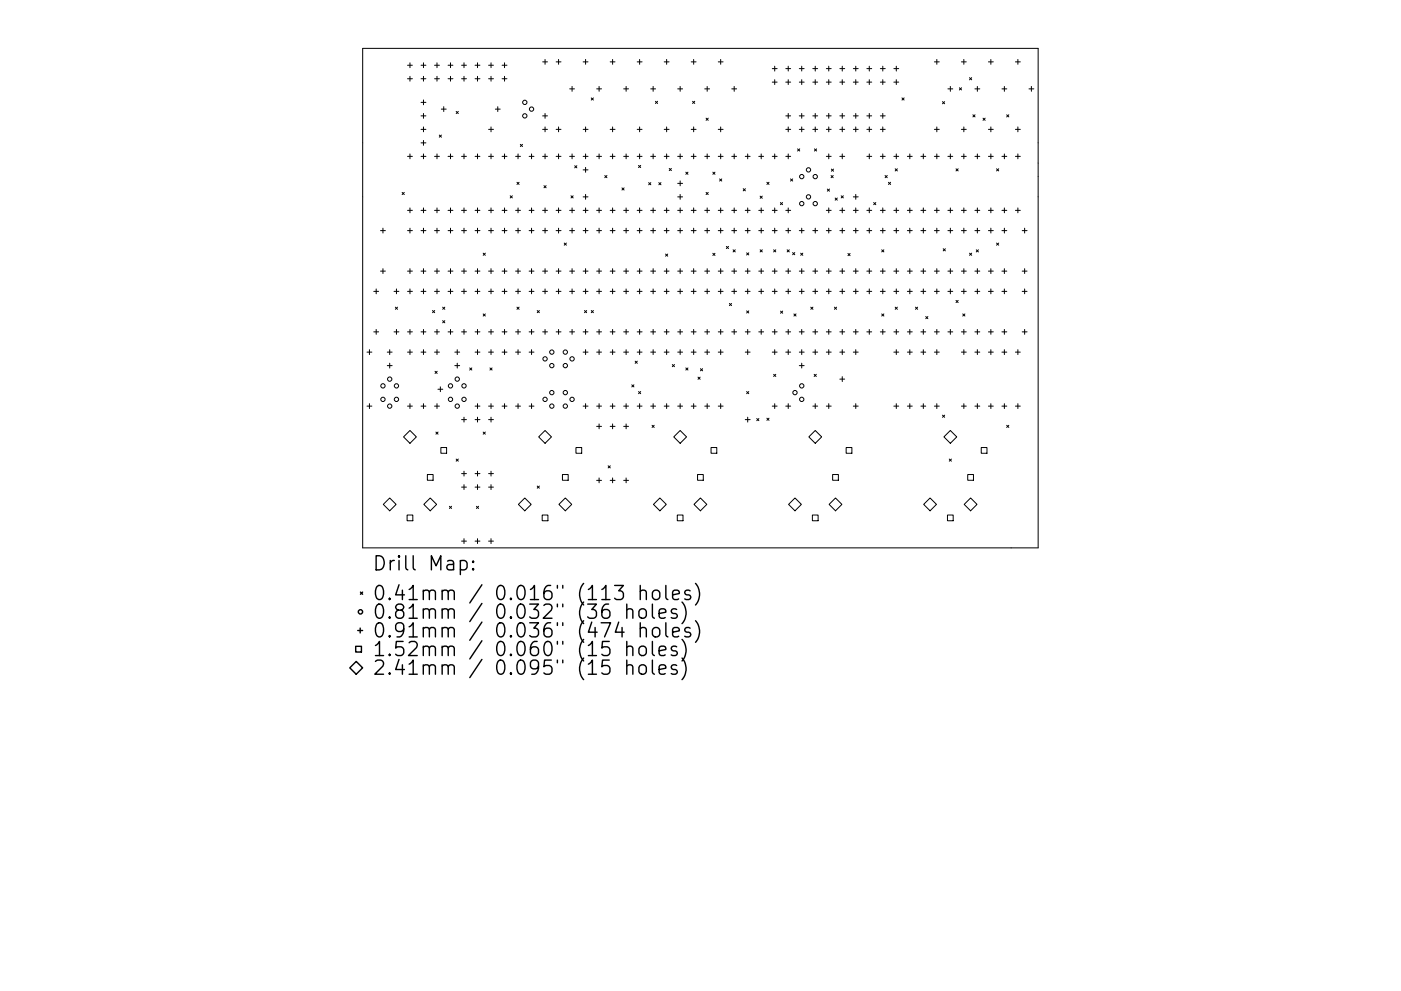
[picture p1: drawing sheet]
<svg xmlns="http://www.w3.org/2000/svg" width="297mm" height="210mm" viewBox="0 0 297 210" stroke-linecap="round" stroke-linejoin="round" font-family="sans-serif">
<defs><g id="words">
<g font-size="4.2">
<text x="78.9" y="121.1">Drill Map:</text>
<text x="78.9" y="127.4">0.41mm / 0.016&quot; (113 holes)</text>
<text x="78.9" y="131.3">0.81mm / 0.032&quot; (36 holes)</text>
<text x="78.9" y="135.3">0.91mm / 0.036&quot; (474 holes)</text>
<text x="78.9" y="139.2">1.52mm / 0.060&quot; (15 holes)</text>
<text x="78.9" y="143.2">2.41mm / 0.095&quot; (15 holes)</text>
</g>
</g></defs>
<g fill="none" stroke="#000" stroke-width=".21">
<path d="M76.9 10.3h143.2v105.9h-143.2zM86.4 13.8h1M86.4 16.7h1M86.9 13.3v1.1M86.9 16.2v1M89.3 13.8h1M89.3 16.7h1M89.8 13.3v1.1M89.8 16.2v1M92.1 13.8h1.1M92.1 16.7h1.1M92.6 13.3v1.1"/>
<path d="M92.6 16.2v1M95 13.8h1M95 16.7h1M95.5 13.3v1.1M95.5 16.2v1M97.9 13.8h1M97.9 16.7h1M98.4 13.3v1.1M98.4 16.2v1M100.7 13.8h1.1M100.7 16.7h1.1M101.2 13.3v1.1"/>
<path d="M101.2 16.2v1M103.6 13.8h1M103.6 16.7h1M104.1 13.3v1.1M104.1 16.2v1M106.5 13.8h1M106.5 16.7h1M107 13.3v1.1M107 16.2v1M115 13.1h1.1M115.6 12.6v1M117.9 13.1h1"/>
<path d="M118.4 12.6v1M120.8 18.9h1M121.3 18.3v1.1M123.6 13.1h1.1M124.2 12.6v1M126.5 18.9h1M127 18.3v1.1M129.4 13.1h1M129.9 12.6v1M132.2 18.9h1.1M132.7 18.3v1.1M135.1 13.1h1"/>
<path d="M135.6 12.6v1M138 18.9h1M138.5 18.3v1.1M140.8 13.1h1.1M141.3 12.6v1M143.7 18.9h1M144.2 18.3v1.1M146.6 13.1h1M147.1 12.6v1M149.4 18.9h1M149.9 18.3v1.1M152.3 13.1h1"/>
<path d="M152.8 12.6v1M155.1 18.9h1.1M155.7 18.3v1.1M163.7 14.6h1.1M163.7 17.4h1.1M164.3 14v1.1M164.3 16.9v1M166.6 14.6h1M166.6 17.4h1M167.1 14v1.1M167.1 16.9v1M169.5 14.6h1"/>
<path d="M169.5 17.4h1M170 14v1.1M170 16.9v1M172.3 14.6h1.1M172.3 17.4h1.1M172.8 14v1.1M172.8 16.9v1M175.2 14.6h1M175.2 17.4h1M175.7 14v1.1M175.7 16.9v1M178.1 14.6h1"/>
<path d="M178.1 17.4h1M178.6 14v1.1M178.6 16.9v1M180.9 14.6h1.1M180.9 17.4h1.1M181.4 14v1.1M181.4 16.9v1M183.8 14.6h1M183.8 17.4h1M184.3 14v1.1M184.3 16.9v1M186.7 14.6h1"/>
<path d="M186.7 17.4h1M187.2 14v1.1M187.2 16.9v1M189.5 14.6h1M189.5 17.4h1M190 14v1.1M190 16.9v1M198.1 13.1h1M198.6 12.6v1M201 18.9h1M201.5 18.3v1.1M203.4 18.6l.5 .5"/>
<path d="M203.8 13.1h1.1M203.9 18.6l-.5 .5M204.4 12.6v1M205.6 16.5l.4 .4M206 16.5l-.4 .4M206.7 18.9h1M207.2 18.3v1.1M209.6 13.1h1M210.1 12.6v1M212.4 18.9h1.1M212.9 18.3v1.1M215.3 13.1h1"/>
<path d="M215.8 12.6v1M218.2 18.9h1M218.7 18.3v1.1M86.4 33.2h1M86.9 32.7v1M89.3 33.2h1M89.3 27.4h1M89.3 21.7h1M89.3 24.6h1M89.3 30.3h1M89.8 21.2v1M89.8 24.1v1"/>
<path d="M89.8 26.9v1.1M89.8 29.8v1M89.8 32.7v1M92.1 33.2h1.1M92.6 32.7v1M93.1 28.7l.5 .4M93.6 23.2h1M93.6 28.7l-.5 .4M94.1 22.6v1.1M95 33.2h1M95.5 32.7v1M96.7 23.6l.5 .5"/>
<path d="M97.2 23.6l-.5 .5M97.9 33.2h1M98.4 32.7v1M100.7 33.2h1.1M101.2 32.7v1M103.6 33.2h1M103.6 27.4h1M104.1 26.9v1.1M104.1 32.7v1M105 23.2h1.1M105.5 22.6v1.1M106.5 33.2h1"/>
<path d="M107 32.7v1M109.3 33.2h1M109.6 38.7l.5 .4M109.8 32.7v1M110.1 38.7l-.5 .4M110.3 30.6l.5 .5M110.8 30.6l-.5 .5M112.2 33.2h1M112.7 32.7v1M115 33.2h1.1M115 27.4h1.1M115 24.6h1.1"/>
<path d="M115.3 39.4l.5 .5M115.6 24.1v1M115.6 26.9v1.1M115.6 32.7v1M115.8 39.4l-.5 .5M117.9 33.2h1M117.9 27.4h1M118.4 26.9v1.1M118.4 32.7v1M120.8 33.2h1M121.3 32.7v1M121.8 35.2l.5 .4"/>
<path d="M122.3 35.2l-.5 .4M123.6 33.2h1.1M123.6 27.4h1.1M123.6 36h1.1M124.2 26.9v1.1M124.2 32.7v1M124.2 35.5v1.1M125.4 20.8l.4 .4M125.8 20.8l-.4 .4M126.5 33.2h1M127 32.7v1M128.2 37.2l.5 .5"/>
<path d="M128.7 37.2l-.5 .5M129.4 33.2h1M129.4 27.4h1M129.9 26.9v1.1M129.9 32.7v1M131.9 39.9l.4 .4M132.2 33.2h1.1M132.3 39.9l-.4 .4M132.7 32.7v1M135.1 33.2h1M135.1 27.4h1M135.4 35.1l.4 .5"/>
<path d="M135.6 26.9v1.1M135.6 32.7v1M135.8 35.1l-.4 .5M137.5 38.7l.5 .5M138 33.2h1M138 38.7l-.5 .5M138.5 32.7v1M139 21.5l.4 .4M139.4 21.5l-.4 .4M139.7 38.7l.4 .5M140.1 38.7l-.4 .5M140.8 33.2h1.1"/>
<path d="M140.8 27.4h1.1M141.3 26.9v1.1M141.3 32.7v1M141.9 35.7l.4 .5M142.3 35.7l-.4 .5M143.7 33.2h1M143.7 38.9h1M144.2 32.7v1M144.2 38.4v1M145.4 36.5l.5 .5M145.9 36.5l-.5 .5M146.6 33.2h1"/>
<path d="M146.6 27.4h1M146.8 21.5l.5 .4M147.1 26.9v1.1M147.1 32.7v1M147.3 21.5l-.5 .4M149.4 33.2h1M149.7 25.1l.5 .4M149.9 32.7v1M150.2 25.1l-.5 .4M151.1 36.5l.5 .5M151.6 36.5l-.5 .5M152.3 33.2h1"/>
<path d="M152.3 27.4h1M152.6 38l.4 .4M152.8 26.9v1.1M152.8 32.7v1M153 38l-.4 .4M155.1 33.2h1.1M155.7 32.7v1M158 33.2h1M158.5 32.7v1M160.9 33.2h1M161.4 32.7v1M162.6 38.7l.5 .4"/>
<path d="M163.1 38.7l-.5 .4M163.7 33.2h1.1M164.3 32.7v1M166.6 33.2h1M166.6 27.4h1M166.6 24.6h1M167.1 24.1v1M167.1 26.9v1.1M167.1 32.7v1M167.6 38l.5 .4M168.1 38l-.5 .4M169.1 31.6l.5 .4"/>
<path d="M169.5 27.4h1M169.5 24.6h1M169.6 31.6l-.5 .4M170 24.1v1M170 26.9v1.1M172.3 27.4h1.1M172.3 24.6h1.1M172.7 31.6l.4 .4M172.8 24.1v1M172.8 26.9v1.1M173.1 31.6l-.4 .4M175.2 33.2h1"/>
<path d="M175.2 27.4h1M175.2 24.6h1M175.7 24.1v1M175.7 26.9v1.1M175.7 32.7v1M176.2 37.2l.5 .5M176.3 35.9l.4 .4M176.7 37.2l-.5 .5M176.7 35.9l-.4 .4M178.1 33.2h1M178.1 27.4h1M178.1 24.6h1"/>
<path d="M178.6 24.1v1M178.6 26.9v1.1M178.6 32.7v1M180.9 27.4h1.1M180.9 24.6h1.1M181.4 24.1v1M181.4 26.9v1.1M183.8 33.2h1M183.8 27.4h1M183.8 24.6h1M184.3 24.1v1M184.3 26.9v1.1"/>
<path d="M184.3 32.7v1M186.7 33.2h1M186.7 27.4h1M186.7 24.6h1M187.2 24.1v1M187.2 26.9v1.1M187.2 32.7v1M187.7 37.2l.4 .5M188.1 37.2l-.4 .5M188.4 38.7l.4 .4M188.8 38.7l-.4 .4M189.5 33.2h1"/>
<path d="M189.8 35.8l.5 .5M190 32.7v1M190.3 35.8l-.5 .5M191.2 20.8l.5 .4M191.7 20.8l-.5 .4M192.4 33.2h1M192.9 32.7v1M195.2 33.2h1.1M195.8 32.7v1M198.1 33.2h1M198.1 27.4h1M198.6 26.9v1.1"/>
<path d="M198.6 32.7v1M199.8 21.6l.5 .4M200.3 21.6l-.5 .4M201 33.2h1M201.5 32.7v1M202.7 35.8l.5 .5M203.2 35.8l-.5 .5M203.8 33.2h1.1M203.8 27.4h1.1M204.4 26.9v1.1M204.4 32.7v1M206.3 24.4l.4 .4"/>
<path d="M206.7 33.2h1M206.7 24.4l-.4 .4M207.2 32.7v1M208.4 25.1l.5 .4M208.9 25.1l-.5 .4M209.6 33.2h1M209.6 27.4h1M210.1 26.9v1.1M210.1 32.7v1M211.3 35.8l.4 .5M211.7 35.8l-.4 .5M212.4 33.2h1.1"/>
<path d="M212.9 32.7v1M213.4 24.4l.5 .4M213.9 24.4l-.5 .4M215.3 33.2h1M215.3 27.4h1M215.8 26.9v1.1M215.8 32.7v1M80.7 48.9h1M80.7 57.5h1M81.2 48.4v1M81.2 57v1M85.3 40.8l.4 .5"/>
<path d="M85.7 40.8l-.4 .5M86.4 44.6h1M86.4 48.9h1M86.4 57.5h1M86.9 44.1v1M86.9 48.4v1M86.9 57v1M89.3 44.6h1M89.3 48.9h1M89.3 57.5h1M89.8 44.1v1M89.8 48.4v1"/>
<path d="M89.8 57v1M92.1 44.6h1.1M92.1 48.9h1.1M92.1 57.5h1.1M92.6 44.1v1M92.6 48.4v1M92.6 57v1M95 44.6h1M95 48.9h1M95 57.5h1M95.5 44.1v1M95.5 48.4v1"/>
<path d="M95.5 57v1M97.9 44.6h1M97.9 48.9h1M97.9 57.5h1M98.4 44.1v1M98.4 48.4v1M98.4 57v1M100.7 44.6h1.1M100.7 48.9h1.1M100.7 57.5h1.1M101.2 44.1v1M101.2 48.4v1"/>
<path d="M101.2 57v1M102.4 53.7l.5 .5M102.9 53.7l-.5 .5M103.6 44.6h1M103.6 48.9h1M103.6 57.5h1M104.1 44.1v1M104.1 48.4v1M104.1 57v1M106.5 44.6h1M106.5 48.9h1M106.5 57.5h1"/>
<path d="M107 44.1v1M107 48.4v1M107 57v1M108.2 41.5l.4 .5M108.6 41.5l-.4 .5M109.3 44.6h1M109.3 48.9h1M109.3 57.5h1M109.8 44.1v1M109.8 48.4v1M109.8 57v1M112.2 44.6h1"/>
<path d="M112.2 48.9h1M112.2 57.5h1M112.7 44.1v1M112.7 48.4v1M112.7 57v1M115 44.6h1.1M115 48.9h1.1M115 57.5h1.1M115.6 44.1v1M115.6 48.4v1M115.6 57v1M117.9 44.6h1"/>
<path d="M117.9 48.9h1M117.9 57.5h1M118.4 44.1v1M118.4 48.4v1M118.4 57v1M119.6 51.6l.5 .4M120.1 51.6l-.5 .4M120.8 44.6h1M120.8 48.9h1M120.8 57.5h1M121.1 41.5l.4 .5M121.3 44.1v1"/>
<path d="M121.3 48.4v1M121.3 57v1M121.5 41.5l-.4 .5M123.6 44.6h1.1M123.6 48.9h1.1M123.6 57.5h1.1M123.6 41.8h1.1M124.2 41.3v1M124.2 44.1v1M124.2 48.4v1M124.2 57v1M126.5 44.6h1"/>
<path d="M126.5 48.9h1M126.5 57.5h1M127 44.1v1M127 48.4v1M127 57v1M129.4 44.6h1M129.4 48.9h1M129.4 57.5h1M129.9 44.1v1M129.9 48.4v1M129.9 57v1M132.2 44.6h1.1"/>
<path d="M132.2 48.9h1.1M132.2 57.5h1.1M132.7 44.1v1M132.7 48.4v1M132.7 57v1M135.1 44.6h1M135.1 48.9h1M135.1 57.5h1M135.6 44.1v1M135.6 48.4v1M135.6 57v1M138 44.6h1"/>
<path d="M138 48.9h1M138 57.5h1M138.5 44.1v1M138.5 48.4v1M138.5 57v1M140.8 44.6h1.1M140.8 48.9h1.1M140.8 57.5h1.1M141.1 53.9l.5 .5M141.3 44.1v1M141.3 48.4v1M141.3 57v1"/>
<path d="M141.6 53.9l-.5 .5M143.7 44.6h1M143.7 48.9h1M143.7 57.5h1M143.7 41.8h1M144.2 41.3v1M144.2 44.1v1M144.2 48.4v1M144.2 57v1M146.6 44.6h1M146.6 48.9h1M146.6 57.5h1"/>
<path d="M147.1 44.1v1M147.1 48.4v1M147.1 57v1M149.4 44.6h1M149.4 48.9h1M149.4 57.5h1M149.7 40.8l.5 .5M149.9 44.1v1M149.9 48.4v1M149.9 57v1M150.2 40.8l-.5 .5M151.1 53.7l.5 .5"/>
<path d="M151.6 53.7l-.5 .5M152.3 44.6h1M152.3 48.9h1M152.3 57.5h1M152.8 44.1v1M152.8 48.4v1M152.8 57v1M154 52.3l.5 .4M154.5 52.3l-.5 .4M155.1 44.6h1.1M155.1 48.9h1.1M155.1 57.5h1.1"/>
<path d="M155.4 53l.5 .5M155.7 44.1v1M155.7 48.4v1M155.7 57v1M155.9 53l-.5 .5M157.6 40l.4 .5M158 44.6h1M158 48.9h1M158 57.5h1M158 40l-.4 .5M158.3 53.6l.5 .5M158.5 44.1v1"/>
<path d="M158.5 48.4v1M158.5 57v1M158.8 53.6l-.5 .5M160.9 44.6h1M160.9 48.9h1M160.9 57.5h1M161.2 41.6l.4 .5M161.2 53l.4 .5M161.4 44.1v1M161.4 48.4v1M161.4 57v1M161.6 41.6l-.4 .5"/>
<path d="M161.6 53l-.4 .5M163.7 44.6h1.1M163.7 48.9h1.1M163.7 57.5h1.1M164 53l.5 .5M164.3 44.1v1M164.3 48.4v1M164.3 57v1M164.5 53l-.5 .5M165.5 43l.4 .4M165.9 43l-.4 .4M166.6 44.6h1"/>
<path d="M166.6 48.9h1M166.6 57.5h1M166.9 53l.4 .5M167.1 44.1v1M167.1 48.4v1M167.1 57v1M167.3 53l-.4 .5M168 53.6l.5 .4M168.5 53.6l-.5 .4M169.5 48.9h1M169.5 57.5h1M169.8 53.7l.4 .5"/>
<path d="M170 48.4v1M170 57v1M170.2 53.7l-.4 .5M172.3 48.9h1.1M172.3 57.5h1.1M172.8 48.4v1M172.8 57v1M175.2 44.6h1M175.2 48.9h1M175.2 57.5h1M175.4 40.1l.5 .5M175.7 44.1v1"/>
<path d="M175.7 48.4v1M175.7 57v1M175.9 40.1l-.5 .5M177.1 42l.4 .5M177.5 42l-.4 .5M178.1 44.6h1M178.1 48.9h1M178.1 57.5h1M178.3 41.5l.5 .5M178.6 44.1v1M178.6 48.4v1M178.6 57v1"/>
<path d="M178.8 41.5l-.5 .5M179.8 53.8l.4 .4M180.2 53.8l-.4 .4M180.9 44.6h1.1M180.9 48.9h1.1M180.9 57.5h1.1M180.9 41.8h1.1M181.4 41.3v1M181.4 44.1v1M181.4 48.4v1M181.4 57v1M183.8 44.6h1"/>
<path d="M183.8 48.9h1M183.8 57.5h1M184.3 44.1v1M184.3 48.4v1M184.3 57v1M185.2 43l.5 .4M185.7 43l-.5 .4M186.7 44.6h1M186.7 48.9h1M186.7 57.5h1M186.9 53l.5 .5M187.2 44.1v1"/>
<path d="M187.2 48.4v1M187.2 57v1M187.4 53l-.5 .5M189.5 44.6h1M189.5 48.9h1M189.5 57.5h1M190 44.1v1M190 48.4v1M190 57v1M192.4 44.6h1M192.4 48.9h1M192.4 57.5h1"/>
<path d="M192.9 44.1v1M192.9 48.4v1M192.9 57v1M195.2 44.6h1.1M195.2 48.9h1.1M195.2 57.5h1.1M195.8 44.1v1M195.8 48.4v1M195.8 57v1M198.1 44.6h1M198.1 48.9h1M198.1 57.5h1"/>
<path d="M198.6 44.1v1M198.6 48.4v1M198.6 57v1M200 52.8l.4 .4M200.4 52.8l-.4 .4M201 44.6h1M201 48.9h1M201 57.5h1M201.5 44.1v1M201.5 48.4v1M201.5 57v1M203.8 44.6h1.1"/>
<path d="M203.8 48.9h1.1M203.8 57.5h1.1M204.4 44.1v1M204.4 48.4v1M204.4 57v1M205.6 53.7l.4 .5M206 53.7l-.4 .5M206.7 44.6h1M206.7 48.9h1M206.7 57.5h1M207 53l.4 .5M207.2 44.1v1"/>
<path d="M207.2 48.4v1M207.2 57v1M207.4 53l-.4 .5M209.6 44.6h1M209.6 48.9h1M209.6 57.5h1M210.1 44.1v1M210.1 48.4v1M210.1 57v1M211.3 51.6l.4 .4M211.7 51.6l-.4 .4M212.4 44.6h1.1"/>
<path d="M212.4 48.9h1.1M212.4 57.5h1.1M212.9 44.1v1M212.9 48.4v1M212.9 57v1M215.3 44.6h1M215.8 44.1v1M216.7 48.9h1.1M216.7 57.5h1.1M217.2 48.4v1M217.2 57v1M77.8 74.7h1"/>
<path d="M78.3 74.2v1M79.2 61.8h1.1M79.2 70.4h1.1M79.8 61.3v1M79.8 69.9v1M82.1 74.7h1M82.1 77.6h1M82.6 74.2v1M82.6 77.1v1M83.5 61.8h1.1M83.5 70.4h1.1M83.8 65.2l.5 .4"/>
<path d="M84.1 61.3v1M84.1 69.9v1M84.3 65.2l-.5 .4M86.4 74.7h1M86.4 61.8h1M86.4 70.4h1M86.9 61.3v1M86.9 69.9v1M86.9 74.2v1M89.3 74.7h1M89.3 61.8h1M89.3 70.4h1"/>
<path d="M89.8 61.3v1M89.8 69.9v1M89.8 74.2v1M91.7 65.9l.5 .4M92.1 74.7h1.1M92.1 61.8h1.1M92.1 70.4h1.1M92.2 65.9l-.5 .4M92.2 78.8l.5 .4M92.6 61.3v1M92.6 69.9v1M92.6 74.2v1"/>
<path d="M92.7 78.8l-.5 .4M93.9 68l.4 .5M93.9 65.2l.4 .4M94.3 65.2l-.4 .4M94.3 68l-.4 .5M95 61.8h1M95 70.4h1M95.5 61.3v1M95.5 69.9v1M96.4 74.7h1.1M96.4 77.6h1.1M96.9 74.2v1"/>
<path d="M96.9 77.1v1M97.9 61.8h1M97.9 70.4h1M98.4 61.3v1M98.4 69.9v1M99.6 78.1l.4 .4M100 78.1l-.4 .4M100.7 74.7h1.1M100.7 61.8h1.1M100.7 70.4h1.1M101.2 61.3v1M101.2 69.9v1"/>
<path d="M101.2 74.2v1M102.4 66.6l.5 .5M102.9 66.6l-.5 .5M103.6 74.7h1M103.6 61.8h1M103.6 70.4h1M103.9 78.1l.4 .4M104.1 61.3v1M104.1 69.9v1M104.1 74.2v1M104.3 78.1l-.4 .4M106.5 74.7h1"/>
<path d="M106.5 61.8h1M106.5 70.4h1M107 61.3v1M107 69.9v1M107 74.2v1M109.3 74.7h1M109.3 61.8h1M109.3 70.4h1M109.6 65.2l.5 .4M109.8 61.3v1M109.8 69.9v1M109.8 74.2v1"/>
<path d="M110.1 65.2l-.5 .4M112.2 74.7h1M112.2 61.8h1M112.2 70.4h1M112.7 61.3v1M112.7 69.9v1M112.7 74.2v1M113.9 65.9l.5 .4M114.4 65.9l-.5 .4M115 61.8h1.1M115 70.4h1.1M115.6 61.3v1"/>
<path d="M115.6 69.9v1M117.9 61.8h1M117.9 70.4h1M118.4 61.3v1M118.4 69.9v1M120.8 61.8h1M120.8 70.4h1M121.3 61.3v1M121.3 69.9v1M123.6 74.7h1.1M123.6 61.8h1.1M123.6 70.4h1.1"/>
<path d="M123.9 65.9l.5 .4M124.2 61.3v1M124.2 69.9v1M124.2 74.2v1M124.4 65.9l-.5 .4M125.4 65.9l.4 .4M125.8 65.9l-.4 .4M126.5 74.7h1M126.5 61.8h1M126.5 70.4h1M127 61.3v1M127 69.9v1"/>
<path d="M127 74.2v1M129.4 74.7h1M129.4 61.8h1M129.4 70.4h1M129.9 61.3v1M129.9 69.9v1M129.9 74.2v1M132.2 74.7h1.1M132.2 61.8h1.1M132.2 70.4h1.1M132.7 61.3v1M132.7 69.9v1"/>
<path d="M132.7 74.2v1M134.7 76.6l.4 .5M135.1 74.7h1M135.1 61.8h1M135.1 70.4h1M135.1 76.6l-.4 .5M135.6 61.3v1M135.6 69.9v1M135.6 74.2v1M138 74.7h1M138 61.8h1M138 70.4h1"/>
<path d="M138.5 61.3v1M138.5 69.9v1M138.5 74.2v1M140.8 74.7h1.1M140.8 61.8h1.1M140.8 70.4h1.1M141.3 61.3v1M141.3 69.9v1M141.3 74.2v1M142.5 77.3l.5 .5M143 77.3l-.5 .5M143.7 74.7h1"/>
<path d="M143.7 61.8h1M143.7 70.4h1M144.2 61.3v1M144.2 69.9v1M144.2 74.2v1M145.4 78.1l.5 .4M145.9 78.1l-.5 .4M146.6 74.7h1M146.6 61.8h1M146.6 70.4h1M147.1 61.3v1M147.1 69.9v1"/>
<path d="M147.1 74.2v1M148.5 78.2l.5 .5M149 78.2l-.5 .5M149.4 74.7h1M149.4 61.8h1M149.4 70.4h1M149.9 61.3v1M149.9 69.9v1M149.9 74.2v1M152.3 74.7h1M152.3 61.8h1M152.3 70.4h1"/>
<path d="M152.8 61.3v1M152.8 69.9v1M152.8 74.2v1M154.6 64.4l.5 .4M155.1 64.4l-.5 .4M155.1 61.8h1.1M155.1 70.4h1.1M155.7 61.3v1M155.7 69.9v1M158 74.7h1M158 61.8h1M158 70.4h1"/>
<path d="M158.3 66l.5 .4M158.5 61.3v1M158.5 69.9v1M158.5 74.2v1M158.8 66l-.5 .4M160.9 61.8h1M160.9 70.4h1M161.4 61.3v1M161.4 69.9v1M163.7 74.7h1.1M163.7 61.8h1.1M163.7 70.4h1.1"/>
<path d="M164 79.4l.5 .5M164.3 61.3v1M164.3 69.9v1M164.3 74.2v1M164.5 79.4l-.5 .5M165.5 66l.4 .5M165.9 66l-.4 .5M166.6 74.7h1M166.6 61.8h1M166.6 70.4h1M167.1 61.3v1M167.1 69.9v1"/>
<path d="M167.1 74.2v1M168.3 66.6l.5 .5M168.8 66.6l-.5 .5M169.5 74.7h1M169.5 61.8h1M169.5 70.4h1M169.5 77.6h1M170 61.3v1M170 69.9v1M170 74.2v1M170 77.1v1M171.9 65.2l.5 .4"/>
<path d="M172.3 74.7h1.1M172.3 61.8h1.1M172.3 70.4h1.1M172.4 65.2l-.5 .4M172.6 79.4l.5 .5M172.8 61.3v1M172.8 69.9v1M172.8 74.2v1M173.1 79.4l-.5 .5M175.2 74.7h1M175.2 61.8h1M175.2 70.4h1"/>
<path d="M175.7 61.3v1M175.7 69.9v1M175.7 74.2v1M176.9 65.2l.5 .4M177.4 65.2l-.5 .4M178.1 74.7h1M178.1 61.8h1M178.1 70.4h1M178.6 61.3v1M178.6 69.9v1M178.6 74.2v1M178.6 79.9v1.1"/>
<path d="M180.9 74.7h1.1M180.9 61.8h1.1M180.9 70.4h1.1M181.4 61.3v1M181.4 69.9v1M181.4 74.2v1M183.8 61.8h1M183.8 70.4h1M184.3 61.3v1M184.3 69.9v1M186.7 61.8h1M186.7 70.4h1"/>
<path d="M186.9 66.6l.5 .5M187.2 61.3v1M187.2 69.9v1M187.4 66.6l-.5 .5M189.5 74.7h1M189.5 61.8h1M189.5 70.4h1M189.8 65.2l.5 .4M190 61.3v1M190 69.9v1M190 74.2v1M190.3 65.2l-.5 .4"/>
<path d="M192.4 74.7h1M192.4 61.8h1M192.4 70.4h1M192.9 61.3v1M192.9 69.9v1M192.9 74.2v1M194.1 65.2l.5 .4M194.6 65.2l-.5 .4M195.2 74.7h1.1M195.2 61.8h1.1M195.2 70.4h1.1M195.8 61.3v1"/>
<path d="M195.8 69.9v1M195.8 74.2v1M196.3 67.2l.4 .4M196.7 67.2l-.4 .4M198.1 74.7h1M198.1 61.8h1M198.1 70.4h1M198.6 61.3v1M198.6 69.9v1M198.6 74.2v1M201 61.8h1M201 70.4h1"/>
<path d="M201.5 61.3v1M201.5 69.9v1M202.7 63.7l.5 .5M203.2 63.7l-.5 .5M203.8 74.7h1.1M203.8 61.8h1.1M203.8 70.4h1.1M204.1 66.6l.5 .5M204.4 61.3v1M204.4 69.9v1M204.4 74.2v1M204.6 66.6l-.5 .5"/>
<path d="M206.7 74.7h1M206.7 61.8h1M206.7 70.4h1M207.2 61.3v1M207.2 69.9v1M207.2 74.2v1M209.6 74.7h1M209.6 61.8h1M209.6 70.4h1M210.1 61.3v1M210.1 69.9v1M210.1 74.2v1"/>
<path d="M212.4 74.7h1.1M212.4 61.8h1.1M212.4 70.4h1.1M212.9 61.3v1M212.9 69.9v1M212.9 74.2v1M215.3 74.7h1M215.8 74.2v1M216.7 61.8h1.1M216.7 70.4h1.1M217.2 61.3v1M217.2 69.9v1"/>
<path d="M77.8 86.2h1M78.3 85.6v1.1M86.4 86.2h1M86.9 91.3l1.4 1.4-1.4 1.4-1.3-1.4zM86.9 85.6v1.1M89.3 86.2h1M89.8 85.6v1.1M92.1 86.2h1.1M92.4 91.7l.5 .4M92.6 85.6v1.1M92.8 82.6h1.1M92.9 91.7l-.5 .4"/>
<path d="M93.4 82.1v1M93.5 95h1.2v1.2h-1.2zM96.7 97.4l.5 .5M97.2 97.4l-.5 .5M97.9 89h1M98.4 88.5v1M98.4 100v1M100.7 89h1.1M100.7 86.2h1.1M101.2 85.6v1.1M101.2 88.5v1M101.2 100v1"/>
<path d="M102.4 91.7l.5 .4M102.9 91.7l-.5 .4M103.6 89h1M103.6 86.2h1M104.1 85.6v1.1M104.1 88.5v1M104.1 100v1M106.5 86.2h1M107 85.6v1.1M109.3 86.2h1M109.8 85.6v1.1M112.2 86.2h1"/>
<path d="M112.7 85.6v1.1M114.2 92.7l1.4-1.4 1.3 1.4-1.3 1.4zM122.1 95h1.2v1.2h-1.2zM123.6 86.2h1.1M124.2 85.6v1.1M126.5 86.2h1M126.5 90.5h1M127 85.6v1.1M127 89.9v1.1M128.9 98.8l.5 .5M129.4 86.2h1M129.4 90.5h1"/>
<path d="M129.4 98.8l-.5 .5M129.9 85.6v1.1M129.9 89.9v1.1M132.2 86.2h1.1M132.2 90.5h1.1M132.7 85.6v1.1M132.7 89.9v1.1M134 81.6l.4 .5M134.4 81.6l-.4 .5M135.1 86.2h1M135.4 83.1l.4 .4M135.6 85.6v1.1"/>
<path d="M135.8 83.1l-.4 .4M138 86.2h1M138.2 90.2l.5 .5M138.5 85.6v1.1M138.7 90.2l-.5 .5M140.8 86.2h1.1M141.3 85.6v1.1M142.8 92.7l1.4-1.4 1.4 1.4-1.4 1.4zM143.7 86.2h1M144.2 85.6v1.1M146.6 86.2h1M147.1 85.6v1.1"/>
<path d="M148 80l.4 .5M148.4 80l-.4 .5M149.4 86.2h1M149.9 85.6v1.1M150.8 95h1.2v1.2h-1.2zM152.3 86.2h1M152.8 85.6v1.1M158 89h1M158.3 83.1l.5 .4M158.5 88.5v1M158.8 83.1l-.5 .4M160.4 88.8l.5 .5"/>
<path d="M160.9 88.8l-.5 .5M162.6 88.7l.5 .5M163.1 88.7l-.5 .5M163.7 86.2h1.1M164.3 85.6v1.1M166.6 86.2h1M167.1 85.6v1.1M171.5 92.7l1.3-1.4 1.4 1.4-1.4 1.4zM172.3 86.2h1.1M172.8 85.6v1.1M175.2 86.2h1M175.7 85.6v1.1"/>
<path d="M178.1 80.4h1M179.4 95h1.2v1.2h-1.2zM180.9 86.2h1.1M181.4 85.6v1.1M189.5 86.2h1M190 85.6v1.1M192.4 86.2h1M192.9 85.6v1.1M195.2 86.2h1.1M195.8 85.6v1.1M198.1 86.2h1M198.6 85.6v1.1"/>
<path d="M199.8 88.1l.5 .4M200.1 92.7l1.4-1.4 1.3 1.4-1.3 1.4zM200.3 88.1l-.5 .4M201.3 97.4l.4 .5M201.7 97.4l-.4 .5M203.8 86.2h1.1M204.4 85.6v1.1M206.7 86.2h1M207.2 85.6v1.1M208 95h1.3v1.2h-1.3zM209.6 86.2h1M210.1 85.6v1.1"/>
<path d="M212.4 86.2h1.1M212.9 85.6v1.1M213.4 90.2l.5 .5M213.9 90.2l-.5 .5M215.3 86.2h1M215.8 85.6v1.1M81.3 107l1.3-1.3 1.4 1.3-1.4 1.4zM86.3 109.3h1.2v1.2h-1.2zM90.6 100.7h1.2v1.2h-1.2zM91.2 105.7l1.4 1.3-1.4 1.4-1.3-1.4zM95.3 107.4l.4 .5M95.7 107.4l-.4 .5"/>
<path d="M97.9 100.5h1M97.9 103.3h1M97.9 114.8h1M98.4 102.8v1.1M98.4 114.3v1M100.7 100.5h1.1M100.7 103.3h1.1M100.7 114.8h1.1M101 107.4l.5 .5M101.2 102.8v1.1M101.2 114.3v1M101.5 107.4l-.5 .5"/>
<path d="M103.6 100.5h1M103.6 103.3h1M103.6 114.8h1M104.1 102.8v1.1M104.1 114.3v1M109.9 107l1.4-1.3 1.3 1.3-1.3 1.4zM113.9 103.1l.5 .5M114.4 103.1l-.5 .5M115 109.3h1.2v1.2h-1.2zM119.3 100.7h1.2v1.2h-1.2zM119.9 105.7l1.3 1.3-1.3 1.4-1.4-1.4zM126.5 101.9h1"/>
<path d="M127 101.4v1M129.4 101.9h1M129.9 101.4v1M132.2 101.9h1.1M132.7 101.4v1M138.5 107l1.4-1.3 1.4 1.3-1.4 1.4zM143.6 109.3h1.2v1.2h-1.2zM147.9 100.7h1.2v1.2h-1.2zM148.5 105.7l1.4 1.3-1.4 1.4-1.4-1.4zM168.6 105.7l1.3 1.3-1.3 1.4-1.4-1.4zM172.2 109.3h1.3v1.2h-1.3zM176.5 100.7h1.3v1.2h-1.3z"/>
<path d="M177.1 105.7l1.4 1.3-1.4 1.4-1.3-1.4zM197.2 105.7l1.4 1.3-1.4 1.4-1.4-1.4zM200.9 109.3h1.2v1.2h-1.2zM205.2 100.7h1.2v1.2h-1.2zM205.8 105.7l1.3 1.3-1.3 1.4-1.4-1.4z"/>
<circle cx="111.3" cy="21.7" r=".46"/>
<circle cx="111.3" cy="24.6" r=".46"/>
<circle cx="112.7" cy="23.2" r=".46"/>
<circle cx="170" cy="37.5" r=".46"/>
<circle cx="171.4" cy="36" r=".46"/>
<circle cx="172.8" cy="37.5" r=".46"/>
<circle cx="170" cy="43.2" r=".46"/>
<circle cx="171.4" cy="41.8" r=".46"/>
<circle cx="172.8" cy="43.2" r=".46"/>
<circle cx="115.6" cy="76.1" r=".46"/>
<circle cx="117" cy="77.6" r=".46"/>
<circle cx="117" cy="74.7" r=".46"/>
<circle cx="119.9" cy="77.6" r=".46"/>
<circle cx="119.9" cy="74.7" r=".46"/>
<circle cx="121.3" cy="76.1" r=".46"/>
<circle cx="81.2" cy="84.7" r=".46"/>
<circle cx="81.2" cy="81.9" r=".46"/>
<circle cx="82.6" cy="86.2" r=".46"/>
<circle cx="82.6" cy="80.4" r=".46"/>
<circle cx="84.1" cy="84.7" r=".46"/>
<circle cx="84.1" cy="81.9" r=".46"/>
<circle cx="95.5" cy="84.7" r=".46"/>
<circle cx="95.5" cy="81.9" r=".46"/>
<circle cx="96.9" cy="86.2" r=".46"/>
<circle cx="96.9" cy="80.4" r=".46"/>
<circle cx="98.4" cy="84.7" r=".46"/>
<circle cx="98.4" cy="81.9" r=".46"/>
<circle cx="115.6" cy="84.7" r=".46"/>
<circle cx="117" cy="83.3" r=".46"/>
<circle cx="117" cy="86.2" r=".46"/>
<circle cx="119.9" cy="83.3" r=".46"/>
<circle cx="119.9" cy="86.2" r=".46"/>
<circle cx="121.3" cy="84.7" r=".46"/>
<circle cx="168.6" cy="83.3" r=".46"/>
<circle cx="170" cy="84.7" r=".46"/>
<circle cx="170" cy="81.9" r=".46"/>
</g>
<g fill="none" stroke="#000" stroke-width=".3">
<path d="M97.6 119.1l.9-.2 .5 .6v.8l-.3 .5-.2 .1-.9-.1M100.3 119.1l.2 .1-.2 .1-.1-.1 .1-.1v.2M75.4 137.1h1.2v1.2h-1.2zM75.9 133.8h1M76.4 133.3v1M76.4 125.6l.5 .5M76.9 125.6l-.5 .5M100.3 120.6l.2 .2-.2 .1-.1-.1 .1-.2v.3M132.9 129.5a.74 .74 0 0 1 1.3 .1v1.6M132.9 137.4a.74 .74 0 0 1 1.3 .1v1.6M132.9 128.2v3M132.9 136.1v3"/>
<path d="M135.6 137.4a.81 .81 0 0 1 .8-.3 .81 .81 0 0 1 .6 .6v.8a.81 .81 0 0 1-.8 .6 .81 .81 0 0 1-.7-.6v-.8zM135.7 125.5a.74 .74 0 0 1 1.3 .1v1.6M135.7 129.3a.81 .81 0 0 1 1.3 .4v.9a.81 .81 0 0 1-.8 .6 .81 .81 0 0 1-.7-.6v-.9zM135.7 133.4a.74 .74 0 0 1 1.3 .2v1.5M135.7 124.2v3M135.7 132.1v3M138.3 128.2v2.5l.4 .5M138.3 136.1v2.6l.4 .4M138.5 125.5a.81 .81 0 0 1 .8-.3 .81 .81 0 0 1 .6 .6v.8a.81 .81 0 0 1-.8 .6 .81 .81 0 0 1-.8-.6v-.8zM138.5 133.4a.81 .81 0 0 1 .8-.3 .81 .81 0 0 1 .6 .6v.9a.81 .81 0 0 1-.8 .6 .81 .81 0 0 1-.8-.6v-.9zM139.7 130.2l1.5-.3-.2-.6-.8-.1-.5 .4v1.1l.2 .3 .3 .2 .8-.2M139.7 138.1l1.5-.3-.2-.6-.8-.1-.5 .4v1.2l.2 .2 .3 .2 .8-.2"/>
<path d="M141.2 124.2v2.6l.4 .4M141.2 132.1v2.6l.4 .4M142.6 126.2l1.4-.3-.1-.5-.9-.2-.4 .4v1.2l.1 .3 .3 .1 .9-.1M142.6 134.1l1.4-.3-.1-.5-.9-.2-.4 .5v1.1l.1 .3 .3 .1 .9-.1M143.5 129.3l-.8-.1-.4 .4 .2 .4 1 .3 .1 .3-.1 .4-.3 .2-.9-.2M143.5 137.2l-.8-.1-.4 .4 .2 .4 1 .3 .1 .3-.1 .4-.3 .2-.9-.2M144.6 127.7a3.4 3.4 0 0 1 0 4.6M144.6 135.7a3.4 3.4 0 0 1 0 4.5M144.6 139.6a3.4 3.4 0 0 1 0 4.6M146.3 125.4l-.7-.2-.4 .4 .1 .5 1 .3 .2 .2-.2 .5-.3 .1-.8-.1M146.3 133.3l-.7-.2-.4 .5 .1 .4 1 .3 .2 .3-.2 .4-.3 .1-.8-.1M147.5 123.8a3.4 3.4 0 0 1 0 4.6"/>
<path d="M147.5 131.7a3.4 3.4 0 0 1 0 4.6M75.5 140.3l1.4 1.4-1.4 1.4-1.3-1.4zM132.9 141.3a.74 .74 0 0 1 1.3 .2v1.5M132.9 140v3M135.6 141.3a.81 .81 0 0 1 .8-.3 .81 .81 0 0 1 .6 .6v.9a.81 .81 0 0 1-.8 .6 .81 .81 0 0 1-.7-.6v-.9zM138.3 140v2.6l.4 .4M139.7 142l1.5-.2-.2-.6-.8-.2-.5 .5v1.1l.2 .3 .3 .1 .8-.1M143.5 141.2l-.8-.2-.4 .5 .2 .4 1 .3 .1 .3-.1 .4-.3 .1-.9-.1"/>
<circle cx="76.4" cy="129.8" r=".46"/>
</g>
<use href="#words"/>
</svg>
